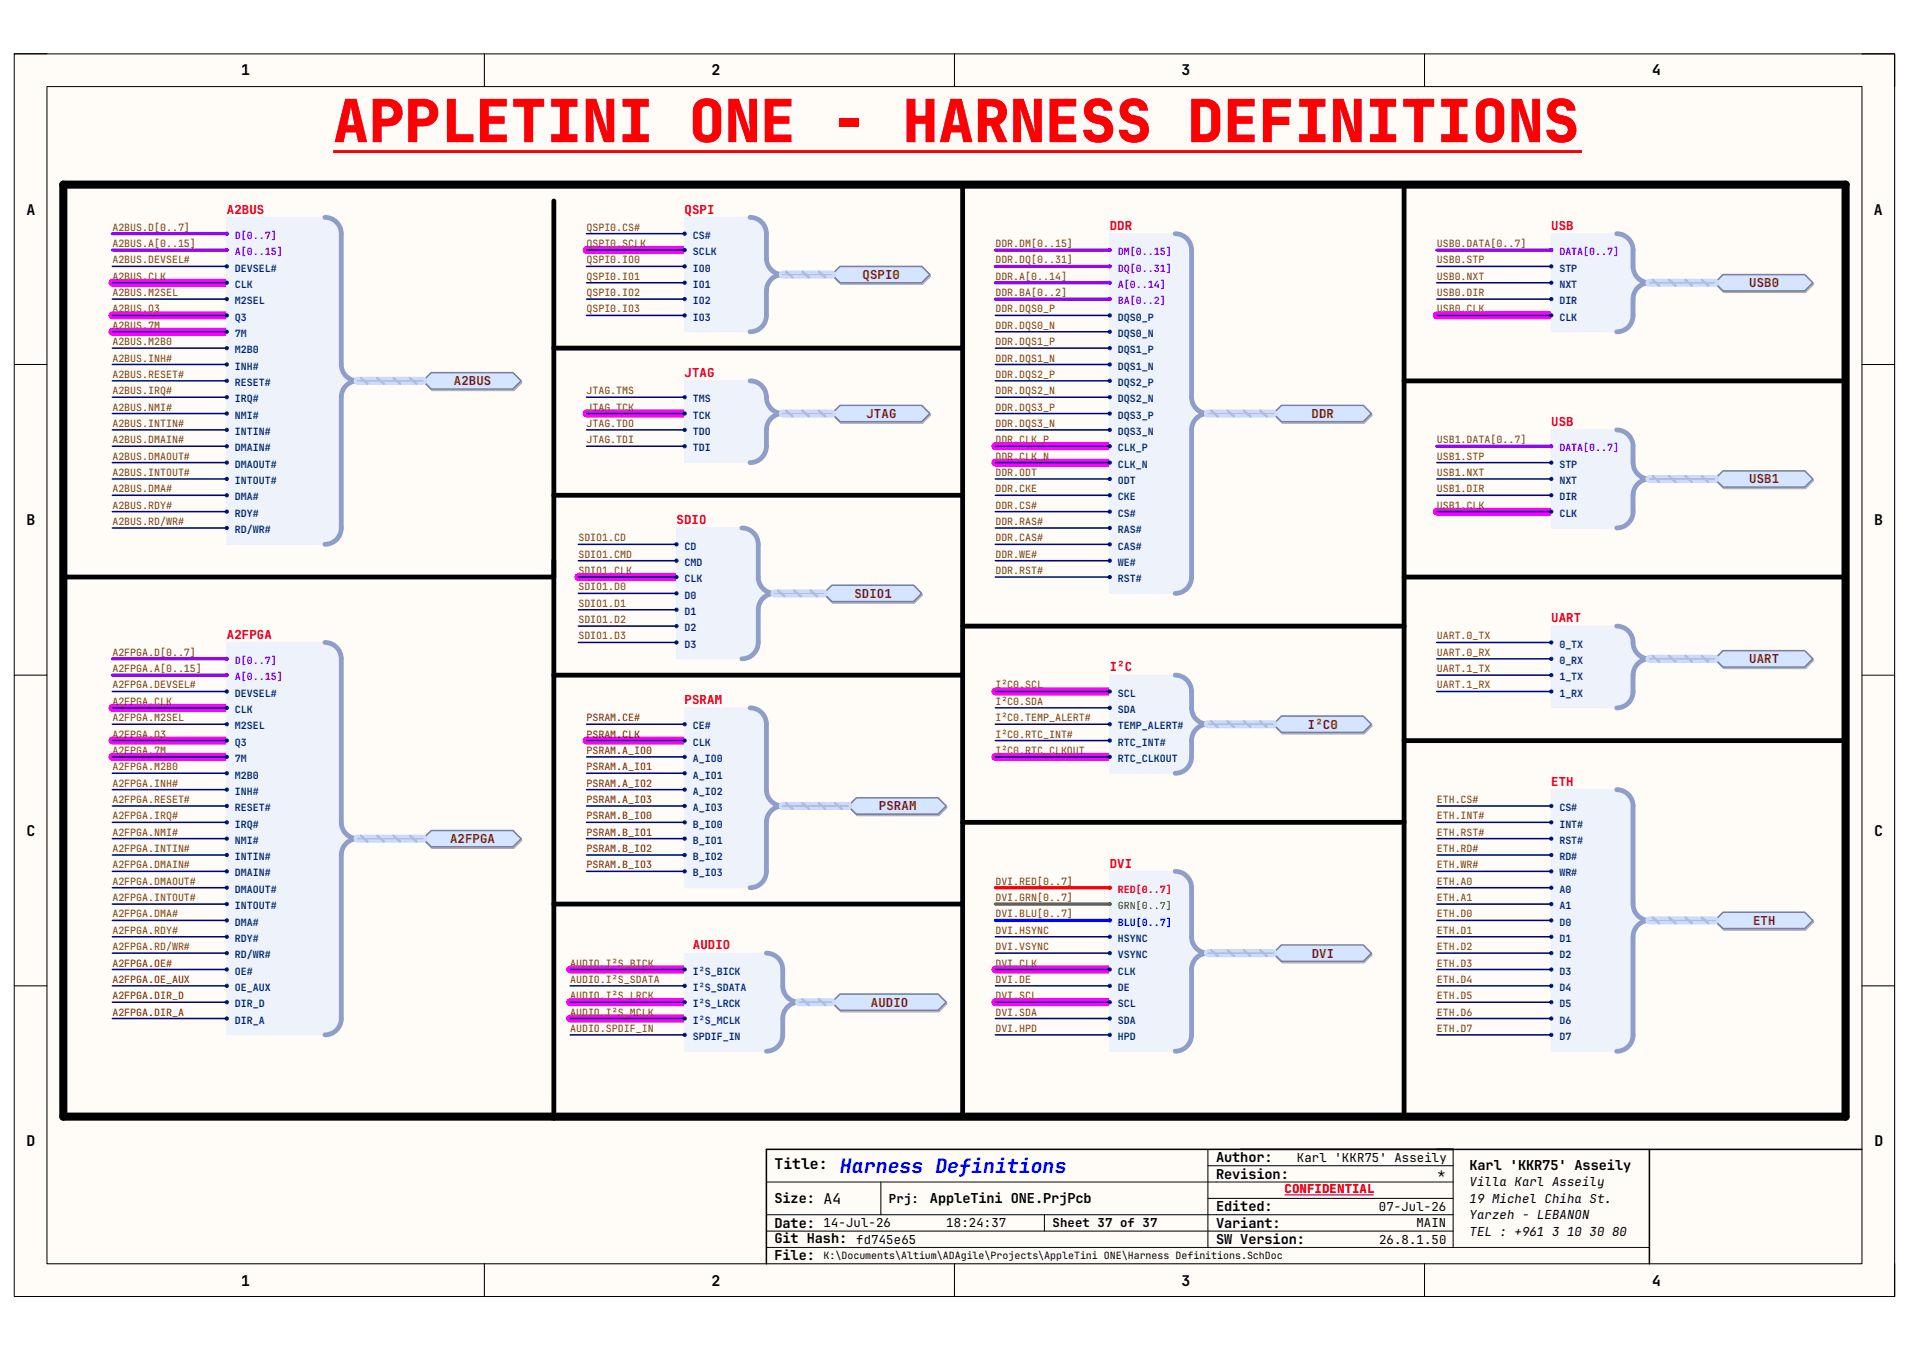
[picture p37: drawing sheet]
<svg xmlns="http://www.w3.org/2000/svg" width="420mm" height="297mm" viewBox="0 0 420 297" stroke-linecap="round" stroke-linejoin="round" font-family="sans-serif">
<defs><g id="words">
<text font-size="13.1" fill="#f00" x="73.3" y="31.3">APPLETINI ONE - HARNESS DEFINITIONS</text>
<text font-size="4.4" fill="#00f" x="184.8" y="258">Harness Definitions</text>
<g font-size="3.3">
<text x="53" y="16.6">1</text>
<text x="156.5" y="16.6">2</text>
<text x="260" y="16.6">3</text>
<text x="363.5" y="16.6">4</text>
<text x="5.8" y="47.2">A</text>
<text x="412.3" y="47.2">A</text>
<text x="5.8" y="115.5">B</text>
<text x="412.3" y="115.5">B</text>
<text x="5.8" y="183.9">C</text>
<text x="412.3" y="183.9">C</text>
<text x="5.8" y="252.2">D</text>
<text x="170.4" y="257.3">Title:</text>
<text x="412.4" y="252.2">D</text>
<text x="53" y="282.8">1</text>
<text x="156.5" y="282.8">2</text>
<text x="260" y="282.8">3</text>
<text x="363.5" y="282.8">4</text>
</g>
<g font-size="3">
<text x="267.5" y="255.7">Author:</text>
<text x="323.3" y="257.3">Karl 'KKR75' Asseily</text>
<text x="267.5" y="259.3">Revision:</text>
<text x="170.4" y="264.7">Size: A4</text>
<text x="204.6" y="264.7">AppleTini ONE.PrjPcb</text>
<text x="267.5" y="266.5">Edited:</text>
<text x="170.4" y="270.1">Date: 14-Jul-26</text>
<text x="170.4" y="273.6">Git Hash:</text>
<text x="267.5" y="273.7">SW Version:</text>
<text x="267.5" y="270.1">Variant:</text>
<text x="170.4" y="277.2">File:</text>
</g>
<g font-size="2.7" fill="#f00">
<text x="49.9" y="47">A2BUS</text>
<text x="150.6" y="47">QSPI</text>
<text x="244.1" y="50.6">DDR</text>
<text x="341.3" y="50.6">USB</text>
<text x="150.6" y="83">JTAG</text>
<text x="341.3" y="93.8">USB</text>
<text x="148.8" y="115.4">SDIO</text>
<text x="341.3" y="136.9">UART</text>
<text x="49.9" y="140.5">A2FPGA</text>
<text x="244.1" y="147.7">I²C</text>
<text x="150.6" y="154.9">PSRAM</text>
<text x="341.3" y="172.9">ETH</text>
<text x="244.1" y="190.9">DVI</text>
<text x="152.4" y="208.9">AUDIO</text>
<text x="282.6" y="262.5">CONFIDENTIAL</text>
</g>
<g font-size="2.7" fill="#800000">
<text x="189.8" y="61.4">QSPI0</text>
<text x="384.9" y="63.2">USB0</text>
<text x="99.9" y="84.8">A2BUS</text>
<text x="190.6" y="91.9">JTAG</text>
<text x="288.5" y="91.9">DDR</text>
<text x="384.9" y="106.3">USB1</text>
<text x="188" y="131.5">SDIO1</text>
<text x="384.9" y="145.9">UART</text>
<text x="287.7" y="160.3">I²C0</text>
<text x="193.4" y="178.3">PSRAM</text>
<text x="99" y="185.5">A2FPGA</text>
<text x="385.7" y="203.5">ETH</text>
<text x="288.6" y="210.7">DVI</text>
<text x="191.6" y="221.4">AUDIO</text>
</g>
<g font-size="2.7">
<text x="285.3" y="255.7">Karl 'KKR75' Asseily</text>
<text x="316.4" y="259.2">*</text>
<text x="323.3" y="261">Villa Karl Asseily</text>
<text x="195.6" y="264.6">Prj:</text>
<text x="303.4" y="266.4">07-Jul-26</text>
<text x="323.3" y="264.6">19 Michel Chiha St.</text>
<text x="323.3" y="268.2">Yarzeh - LEBANON</text>
<text x="188.4" y="273.6">fd745e65</text>
<text x="208.2" y="270">18:24:37</text>
<text x="231.6" y="270">Sheet 37 of 37</text>
<text x="303.4" y="273.6">26.8.1.50</text>
<text x="311.6" y="270">MAIN</text>
<text x="323.3" y="271.8">TEL : +961 3 10 30 80</text>
</g>
<g font-size="2.2" fill="#783f04">
<text x="24.7" y="50.8">A2BUS.D[0..7]</text>
<text x="129" y="50.8">QSPI0.CS#</text>
<text x="24.7" y="54.4">A2BUS.A[0..15]</text>
<text x="24.7" y="58">A2BUS.DEVSEL#</text>
<text x="129" y="54.4">QSPI0.SCLK</text>
<text x="129" y="58">QSPI0.IO0</text>
<text x="219" y="54.4">DDR.DM[0..15]</text>
<text x="219" y="58">DDR.DQ[0..31]</text>
<text x="316.1" y="54.4">USB0.DATA[0..7]</text>
<text x="316.1" y="58">USB0.STP</text>
<text x="24.7" y="61.6">A2BUS.CLK</text>
<text x="24.7" y="65.2">A2BUS.M2SEL</text>
<text x="129" y="61.6">QSPI0.IO1</text>
<text x="129" y="65.2">QSPI0.IO2</text>
<text x="219" y="61.6">DDR.A[0..14]</text>
<text x="219" y="65.2">DDR.BA[0..2]</text>
<text x="316.1" y="61.6">USB0.NXT</text>
<text x="316.1" y="65.2">USB0.DIR</text>
<text x="24.7" y="68.7">A2BUS.Q3</text>
<text x="129" y="68.7">QSPI0.IO3</text>
<text x="219" y="68.7">DDR.DQS0_P</text>
<text x="316.1" y="68.7">USB0.CLK</text>
<text x="24.7" y="72.3">A2BUS.7M</text>
<text x="24.7" y="75.9">A2BUS.M2B0</text>
<text x="219" y="72.3">DDR.DQS0_N</text>
<text x="219" y="75.9">DDR.DQS1_P</text>
<text x="24.7" y="79.5">A2BUS.INH#</text>
<text x="24.7" y="83.1">A2BUS.RESET#</text>
<text x="219" y="79.5">DDR.DQS1_N</text>
<text x="219" y="83.1">DDR.DQS2_P</text>
<text x="24.7" y="86.7">A2BUS.IRQ#</text>
<text x="129" y="86.7">JTAG.TMS</text>
<text x="219" y="86.7">DDR.DQS2_N</text>
<text x="24.7" y="90.3">A2BUS.NMI#</text>
<text x="24.7" y="93.9">A2BUS.INTIN#</text>
<text x="129" y="90.3">JTAG.TCK</text>
<text x="129" y="93.9">JTAG.TDO</text>
<text x="219" y="90.3">DDR.DQS3_P</text>
<text x="219" y="93.9">DDR.DQS3_N</text>
<text x="24.7" y="97.5">A2BUS.DMAIN#</text>
<text x="24.7" y="101.1">A2BUS.DMAOUT#</text>
<text x="129" y="97.5">JTAG.TDI</text>
<text x="219" y="97.5">DDR.CLK_P</text>
<text x="219" y="101.1">DDR.CLK_N</text>
<text x="316.1" y="97.5">USB1.DATA[0..7]</text>
<text x="316.1" y="101.1">USB1.STP</text>
<text x="24.7" y="104.7">A2BUS.INTOUT#</text>
<text x="219" y="104.7">DDR.ODT</text>
<text x="316.1" y="104.7">USB1.NXT</text>
<text x="24.7" y="108.3">A2BUS.DMA#</text>
<text x="24.7" y="111.9">A2BUS.RDY#</text>
<text x="219" y="108.3">DDR.CKE</text>
<text x="219" y="111.9">DDR.CS#</text>
<text x="316.1" y="108.3">USB1.DIR</text>
<text x="316.1" y="111.9">USB1.CLK</text>
<text x="24.7" y="115.5">A2BUS.RD/WR#</text>
<text x="127.3" y="119.1">SDIO1.CD</text>
<text x="219" y="115.5">DDR.RAS#</text>
<text x="219" y="119.1">DDR.CAS#</text>
<text x="127.3" y="122.7">SDIO1.CMD</text>
<text x="219" y="122.7">DDR.WE#</text>
<text x="127.3" y="126.3">SDIO1.CLK</text>
<text x="127.3" y="129.9">SDIO1.D0</text>
<text x="219" y="126.3">DDR.RST#</text>
<text x="127.3" y="133.5">SDIO1.D1</text>
<text x="127.3" y="137.1">SDIO1.D2</text>
<text x="127.3" y="140.7">SDIO1.D3</text>
<text x="316.1" y="140.7">UART.0_TX</text>
<text x="24.7" y="144.3">A2FPGA.D[0..7]</text>
<text x="24.7" y="147.9">A2FPGA.A[0..15]</text>
<text x="316.1" y="144.3">UART.0_RX</text>
<text x="316.1" y="147.9">UART.1_TX</text>
<text x="24.7" y="151.5">A2FPGA.DEVSEL#</text>
<text x="24.7" y="155.1">A2FPGA.CLK</text>
<text x="219" y="151.5">I²C0.SCL</text>
<text x="219" y="155.1">I²C0.SDA</text>
<text x="316.1" y="151.5">UART.1_RX</text>
<text x="24.7" y="158.7">A2FPGA.M2SEL</text>
<text x="219" y="158.7">I²C0.TEMP_ALERT#</text>
<text x="24.7" y="162.3">A2FPGA.Q3</text>
<text x="24.7" y="165.9">A2FPGA.7M</text>
<text x="219" y="162.3">I²C0.RTC_INT#</text>
<text x="219" y="165.9">I²C0.RTC_CLKOUT</text>
<text x="24.7" y="169.5">A2FPGA.M2B0</text>
<text x="24.7" y="173.1">A2FPGA.INH#</text>
<text x="24.7" y="176.7">A2FPGA.RESET#</text>
<text x="316.1" y="176.7">ETH.CS#</text>
<text x="24.7" y="180.3">A2FPGA.IRQ#</text>
<text x="24.7" y="183.9">A2FPGA.NMI#</text>
<text x="316.1" y="180.3">ETH.INT#</text>
<text x="316.1" y="183.9">ETH.RST#</text>
<text x="24.7" y="187.5">A2FPGA.INTIN#</text>
<text x="24.7" y="191.1">A2FPGA.DMAIN#</text>
<text x="316.1" y="187.5">ETH.RD#</text>
<text x="316.1" y="191.1">ETH.WR#</text>
<text x="24.7" y="194.6">A2FPGA.DMAOUT#</text>
<text x="219" y="194.6">DVI.RED[0..7]</text>
<text x="316.1" y="194.6">ETH.A0</text>
<text x="24.7" y="198.2">A2FPGA.INTOUT#</text>
<text x="24.7" y="201.8">A2FPGA.DMA#</text>
<text x="219" y="198.2">DVI.GRN[0..7]</text>
<text x="219" y="201.8">DVI.BLU[0..7]</text>
<text x="316.1" y="198.2">ETH.A1</text>
<text x="316.1" y="201.8">ETH.D0</text>
<text x="24.7" y="209">A2FPGA.RD/WR#</text>
<text x="24.7" y="205.4">A2FPGA.RDY#</text>
<text x="219" y="205.4">DVI.HSYNC</text>
<text x="219" y="209">DVI.VSYNC</text>
<text x="316.1" y="205.4">ETH.D1</text>
<text x="316.1" y="209">ETH.D2</text>
<text x="125.4" y="212.6">AUDIO.I²S_BICK</text>
<text x="219" y="212.6">DVI.CLK</text>
<text x="316.1" y="212.6">ETH.D3</text>
<text x="125.4" y="216.2">AUDIO.I²S_SDATA</text>
<text x="125.4" y="219.8">AUDIO.I²S_LRCK</text>
<text x="219" y="219.8">DVI.SCL</text>
<text x="219" y="216.2">DVI.DE</text>
<text x="316.1" y="216.2">ETH.D4</text>
<text x="316.1" y="219.8">ETH.D5</text>
<text x="125.4" y="227">AUDIO.SPDIF_IN</text>
<text x="125.4" y="223.4">AUDIO.I²S_MCLK</text>
<text x="219" y="223.4">DVI.SDA</text>
<text x="219" y="227">DVI.HPD</text>
<text x="316.1" y="223.4">ETH.D6</text>
<text x="316.1" y="227">ETH.D7</text>
</g>
<g font-size="2.2" fill="#90f">
<text x="51.7" y="52.5">D[0..7]</text>
<text x="51.7" y="56.1">A[0..15]</text>
<text x="246" y="56.1">DM[0..15]</text>
<text x="246" y="59.7">DQ[0..31]</text>
<text x="343.1" y="56.1">DATA[0..7]</text>
<text x="246" y="63.3">A[0..14]</text>
<text x="246" y="66.9">BA[0..2]</text>
<text x="343.1" y="99.3">DATA[0..7]</text>
<text x="51.7" y="146.1">D[0..7]</text>
<text x="51.7" y="149.7">A[0..15]</text>
</g>
<g font-size="2.2" fill="#003a70">
<text x="152.4" y="52.5">CS#</text>
<text x="51.7" y="59.7">DEVSEL#</text>
<text x="152.4" y="56.1">SCLK</text>
<text x="152.4" y="59.7">IO0</text>
<text x="343.1" y="59.7">STP</text>
<text x="51.7" y="63.3">CLK</text>
<text x="152.4" y="63.3">IO1</text>
<text x="343.1" y="63.3">NXT</text>
<text x="51.7" y="66.9">M2SEL</text>
<text x="51.7" y="70.5">Q3</text>
<text x="152.4" y="66.9">IO2</text>
<text x="152.4" y="70.5">IO3</text>
<text x="246" y="70.5">DQS0_P</text>
<text x="343.1" y="66.9">DIR</text>
<text x="343.1" y="70.5">CLK</text>
<text x="51.7" y="74.1">7M</text>
<text x="51.7" y="77.7">M2B0</text>
<text x="246" y="74.1">DQS0_N</text>
<text x="246" y="77.7">DQS1_P</text>
<text x="51.7" y="81.3">INH#</text>
<text x="246" y="81.3">DQS1_N</text>
<text x="51.7" y="84.9">RESET#</text>
<text x="51.7" y="88.5">IRQ#</text>
<text x="152.4" y="88.5">TMS</text>
<text x="246" y="84.9">DQS2_P</text>
<text x="246" y="88.5">DQS2_N</text>
<text x="51.7" y="92.1">NMI#</text>
<text x="51.7" y="95.7">INTIN#</text>
<text x="152.4" y="92.1">TCK</text>
<text x="152.4" y="95.7">TDO</text>
<text x="246" y="92.1">DQS3_P</text>
<text x="246" y="95.7">DQS3_N</text>
<text x="51.7" y="99.3">DMAIN#</text>
<text x="152.4" y="99.3">TDI</text>
<text x="246" y="99.3">CLK_P</text>
<text x="51.7" y="102.9">DMAOUT#</text>
<text x="51.7" y="106.5">INTOUT#</text>
<text x="246" y="106.5">ODT</text>
<text x="246" y="102.9">CLK_N</text>
<text x="343.1" y="102.9">STP</text>
<text x="343.1" y="106.5">NXT</text>
<text x="51.7" y="110.1">DMA#</text>
<text x="51.7" y="113.7">RDY#</text>
<text x="246" y="110.1">CKE</text>
<text x="246" y="113.7">CS#</text>
<text x="343.1" y="110.1">DIR</text>
<text x="343.1" y="113.7">CLK</text>
<text x="51.7" y="117.3">RD/WR#</text>
<text x="246" y="117.3">RAS#</text>
<text x="150.6" y="120.9">CD</text>
<text x="150.6" y="124.5">CMD</text>
<text x="246" y="124.5">WE#</text>
<text x="246" y="120.9">CAS#</text>
<text x="150.6" y="128.1">CLK</text>
<text x="150.6" y="131.7">D0</text>
<text x="246" y="128.1">RST#</text>
<text x="150.6" y="135.3">D1</text>
<text x="150.6" y="138.9">D2</text>
<text x="150.6" y="142.5">D3</text>
<text x="343.1" y="142.5">0_TX</text>
<text x="343.1" y="146.1">0_RX</text>
<text x="343.1" y="149.7">1_TX</text>
<text x="51.7" y="153.3">DEVSEL#</text>
<text x="246" y="153.3">SCL</text>
<text x="343.1" y="153.3">1_RX</text>
<text x="51.7" y="156.9">CLK</text>
<text x="51.7" y="160.5">M2SEL</text>
<text x="152.4" y="160.5">CE#</text>
<text x="246" y="156.9">SDA</text>
<text x="246" y="160.5">TEMP_ALERT#</text>
<text x="51.7" y="164.1">Q3</text>
<text x="51.7" y="167.7">7M</text>
<text x="152.4" y="164.1">CLK</text>
<text x="152.4" y="167.7">A_IO0</text>
<text x="246" y="164.1">RTC_INT#</text>
<text x="246" y="167.7">RTC_CLKOUT</text>
<text x="51.7" y="171.3">M2B0</text>
<text x="152.4" y="171.3">A_IO1</text>
<text x="51.7" y="174.9">INH#</text>
<text x="51.7" y="178.5">RESET#</text>
<text x="152.4" y="174.9">A_IO2</text>
<text x="152.4" y="178.5">A_IO3</text>
<text x="343.1" y="178.5">CS#</text>
<text x="51.7" y="182.1">IRQ#</text>
<text x="51.7" y="185.7">NMI#</text>
<text x="152.4" y="182.1">B_IO0</text>
<text x="152.4" y="185.7">B_IO1</text>
<text x="343.1" y="182.1">INT#</text>
<text x="343.1" y="185.7">RST#</text>
<text x="51.7" y="189.3">INTIN#</text>
<text x="152.4" y="189.3">B_IO2</text>
<text x="343.1" y="189.3">RD#</text>
<text x="51.7" y="192.8">DMAIN#</text>
<text x="51.7" y="196.4">DMAOUT#</text>
<text x="152.4" y="192.8">B_IO3</text>
<text x="343.1" y="192.8">WR#</text>
<text x="343.1" y="196.4">A0</text>
<text x="51.7" y="200">INTOUT#</text>
<text x="51.7" y="203.6">DMA#</text>
<text x="343.1" y="200">A1</text>
<text x="343.1" y="203.6">D0</text>
<text x="51.7" y="207.2">RDY#</text>
<text x="246" y="207.2">HSYNC</text>
<text x="343.1" y="207.2">D1</text>
<text x="51.7" y="210.8">RD/WR#</text>
<text x="51.7" y="214.4">OE#</text>
<text x="152.4" y="214.4">I²S_BICK</text>
<text x="246" y="210.8">VSYNC</text>
<text x="246" y="214.4">CLK</text>
<text x="343.1" y="210.8">D2</text>
<text x="343.1" y="214.4">D3</text>
<text x="51.7" y="218">OE_AUX</text>
<text x="51.7" y="221.6">DIR_D</text>
<text x="152.4" y="218">I²S_SDATA</text>
<text x="152.4" y="221.6">I²S_LRCK</text>
<text x="246" y="218">DE</text>
<text x="246" y="221.6">SCL</text>
<text x="343.1" y="218">D4</text>
<text x="343.1" y="221.6">D5</text>
<text x="51.7" y="225.2">DIR_A</text>
<text x="152.4" y="225.2">I²S_MCLK</text>
<text x="246" y="225.2">SDA</text>
<text x="343.1" y="225.2">D6</text>
<text x="152.4" y="228.8">SPDIF_IN</text>
<text x="246" y="228.8">HPD</text>
<text x="343.1" y="228.8">D7</text>
</g>
<g font-size="2.2" fill="#800000">
<text x="129" y="158.7">PSRAM.CE#</text>
<text x="129" y="162.3">PSRAM.CLK</text>
<text x="129" y="165.9">PSRAM.A_IO0</text>
<text x="129" y="169.5">PSRAM.A_IO1</text>
<text x="129" y="173.1">PSRAM.A_IO2</text>
<text x="129" y="176.7">PSRAM.A_IO3</text>
<text x="129" y="180.3">PSRAM.B_IO0</text>
<text x="129" y="183.9">PSRAM.B_IO1</text>
<text x="129" y="187.5">PSRAM.B_IO2</text>
<text x="129" y="191.1">PSRAM.B_IO3</text>
<text x="24.7" y="212.6">A2FPGA.OE#</text>
<text x="24.7" y="216.2">A2FPGA.OE_AUX</text>
<text x="24.7" y="219.8">A2FPGA.DIR_D</text>
<text x="24.7" y="223.4">A2FPGA.DIR_A</text>
</g>
<text font-size="2.2" fill="#f00" x="246" y="196.4">RED[0..7]</text>
<text font-size="2.2" fill="#0f0" x="246" y="200">GRN[0..7]</text>
<text font-size="2.2" fill="#00f" x="246" y="203.6">BLU[0..7]</text>
<text font-size="2.2" x="181.2" y="277">K:\Documents\Altium\ADAgile\Projects\AppleTini ONE\Harness Definitions.SchDoc</text>
</g></defs>
<path d="M3.1 11.9h413.7v273.3h-413.7z" fill-rule="evenodd" fill="#fffcf8"/>
<path d="M3.1 11.9h413.7v273.3h-413.7z" fill="none" stroke="#000" stroke-width=".22"/>
<path d="M10.3 19h399.3v259h-399.3z" fill-rule="evenodd" fill="#fffcf8"/>
<g fill="none" stroke="#000" stroke-width=".22">
<path d="M3.1 11.8h7.2M10.3 19h399.3v259h-399.3zM106.6 11.8v7.2M210 11.8v7.2M313.4 11.8v7.2M409.6 11.9h7.2v7.1M3.1 80.2h7.2M409.6 80.2h7.2M3.1 148.5h7.2M409.6 148.5h7.2M3.1 216.9h7.2M409.6 216.9h7.2"/>
<path d="M265.7 256.5h54M265.7 252.9v21.5M319.7 252.9v21.5M106.6 278v7.2M168.6 260.1h151.1M168.6 270.8h151.1M168.6 267.3h151.1M168.6 274.4h194.3M193.8 260.1v7.2M210 278v7.2M229.8 267.3v3.5M265.7 263.7h54"/>
<path d="M313.4 278v7.2M416.8 278v7.2"/>
</g>
<g fill="none" stroke="#f0f" stroke-width="1.8">
<path d="M129 55h21.6M24.7 62.2h25.2M24.7 69.4h25.2M24.7 73h25.2M316.1 69.4h25.2M129 91h21.6M219 98.2h25.2M219 101.8h25.2M316.1 112.6h25.2M127.2 127h21.6M24.7 155.7h25.2M219 152.1h25.2"/>
<path d="M24.7 162.9h25.2M24.7 166.5h25.2M129 162.9h21.6M219 166.5h25.2M125.4 213.3h25.2M219 213.3h25.2M125.4 220.5h25.2M125.4 224.1h25.2M219 220.5h25.2"/>
</g>
<path d="M316.1 252.9h93.5M319.7 252.9h-151.1v25.1M362.9 252.9v25.1" fill="none" stroke="#000" stroke-width=".34"/>
<path d="M282.6 262.9h19.6" fill="none" stroke="#f00" stroke-width=".22"/>
<path d="M73.3 33.3h274.7" fill="none" stroke="#f00" stroke-width=".64" stroke-linecap="butt"/>
<path d="M49.9 47.8h21.6l1.8 .5 1.3 1.3 .5 1.8v29.7l.9 1.5 1.8 1.2-1.8 1.2-.9 1.5v29.7l-.5 1.8-1.3 1.3-1.8 .5h-21.6z" fill-rule="evenodd" fill="#edf2fb"/>
<path d="M49.9 47.8h21.6l1.8 .5 1.3 1.3 .5 1.8v29.7l.9 1.5 1.8 1.2-1.8 1.2-.9 1.5v29.7l-.5 1.8-1.3 1.3-1.8 .5h-21.6z" fill="none" stroke="#edf2fb" stroke-width=".22"/>
<path d="M71.5 47.8a3.6 3.6 0 0 1 3.6 3.6v28.8a3.6 3.6 0 0 0 3.6 3.6M78.7 83.8a3.6 3.6 0 0 0-3.6 3.6v28.8a3.6 3.6 0 0 1-3.6 3.6" fill="none" stroke="#8f9ec9" stroke-width="1.1"/>
<circle cx="49.9" cy="51.4" r=".36" fill="#90f"/>
<circle cx="49.9" cy="51.4" r=".36" fill="none" stroke="#90f" stroke-width=".22"/>
<circle cx="49.9" cy="55" r=".36" fill="#90f"/>
<circle cx="49.9" cy="55" r=".36" fill="none" stroke="#90f" stroke-width=".22"/>
<circle cx="49.9" cy="58.6" r=".36" fill="#003a70"/>
<circle cx="49.9" cy="58.6" r=".36" fill="none" stroke="#003a70" stroke-width=".22"/>
<circle cx="49.9" cy="62.2" r=".36" fill="#003a70"/>
<circle cx="49.9" cy="62.2" r=".36" fill="none" stroke="#003a70" stroke-width=".22"/>
<circle cx="49.9" cy="65.8" r=".36" fill="#003a70"/>
<circle cx="49.9" cy="65.8" r=".36" fill="none" stroke="#003a70" stroke-width=".22"/>
<circle cx="49.9" cy="69.4" r=".36" fill="#003a70"/>
<circle cx="49.9" cy="69.4" r=".36" fill="none" stroke="#003a70" stroke-width=".22"/>
<circle cx="49.9" cy="73" r=".36" fill="#003a70"/>
<circle cx="49.9" cy="73" r=".36" fill="none" stroke="#003a70" stroke-width=".22"/>
<circle cx="49.9" cy="76.6" r=".36" fill="#003a70"/>
<circle cx="49.9" cy="76.6" r=".36" fill="none" stroke="#003a70" stroke-width=".22"/>
<circle cx="49.9" cy="80.2" r=".36" fill="#003a70"/>
<circle cx="49.9" cy="80.2" r=".36" fill="none" stroke="#003a70" stroke-width=".22"/>
<circle cx="49.9" cy="83.8" r=".36" fill="#003a70"/>
<circle cx="49.9" cy="83.8" r=".36" fill="none" stroke="#003a70" stroke-width=".22"/>
<circle cx="49.9" cy="87.4" r=".36" fill="#003a70"/>
<circle cx="49.9" cy="87.4" r=".36" fill="none" stroke="#003a70" stroke-width=".22"/>
<circle cx="49.9" cy="91" r=".36" fill="#003a70"/>
<circle cx="49.9" cy="91" r=".36" fill="none" stroke="#003a70" stroke-width=".22"/>
<circle cx="49.9" cy="94.6" r=".36" fill="#003a70"/>
<circle cx="49.9" cy="94.6" r=".36" fill="none" stroke="#003a70" stroke-width=".22"/>
<circle cx="49.9" cy="98.2" r=".36" fill="#003a70"/>
<circle cx="49.9" cy="98.2" r=".36" fill="none" stroke="#003a70" stroke-width=".22"/>
<circle cx="49.9" cy="101.8" r=".36" fill="#003a70"/>
<circle cx="49.9" cy="101.8" r=".36" fill="none" stroke="#003a70" stroke-width=".22"/>
<circle cx="49.9" cy="105.4" r=".36" fill="#003a70"/>
<circle cx="49.9" cy="105.4" r=".36" fill="none" stroke="#003a70" stroke-width=".22"/>
<circle cx="49.9" cy="109" r=".36" fill="#003a70"/>
<circle cx="49.9" cy="109" r=".36" fill="none" stroke="#003a70" stroke-width=".22"/>
<circle cx="49.9" cy="112.6" r=".36" fill="#003a70"/>
<circle cx="49.9" cy="112.6" r=".36" fill="none" stroke="#003a70" stroke-width=".22"/>
<circle cx="49.9" cy="116.2" r=".36" fill="#003a70"/>
<circle cx="49.9" cy="116.2" r=".36" fill="none" stroke="#003a70" stroke-width=".22"/>
<path d="M95 82.3h18l1.8 1.8-1.8 1.8h-18l-1.8-1.8z" fill-rule="evenodd" fill="#bac0ca"/>
<path d="M95 82.3h18l1.8 1.8-1.8 1.8h-18l-1.8-1.8z" fill="none" stroke="#a6acb6" stroke-width=".22"/>
<path d="M94.9 82h18l1.8 1.8-1.8 1.8h-18l-1.8-1.8z" fill-rule="evenodd" fill="#d5e4ff"/>
<path d="M94.9 82h18l1.8 1.8-1.8 1.8h-18l-1.8-1.8z" fill="none" stroke="#71809b" stroke-width=".34"/>
<path d="M121.8 44.2v82.8h-107.9" fill="none" stroke="#000" stroke-width="1.1"/>
<path d="M150.6 47.8h14.4l1.8 .5 1.4 1.3 .4 1.8v6.3l.9 1.5 1.8 1.2-1.8 1.2-.9 1.5v6.3l-.4 1.8-1.4 1.3-1.8 .5h-14.4z" fill-rule="evenodd" fill="#edf2fb"/>
<path d="M150.6 47.8h14.4l1.8 .5 1.4 1.3 .4 1.8v6.3l.9 1.5 1.8 1.2-1.8 1.2-.9 1.5v6.3l-.4 1.8-1.4 1.3-1.8 .5h-14.4z" fill="none" stroke="#edf2fb" stroke-width=".22"/>
<path d="M165 47.8a3.6 3.6 0 0 1 3.6 3.6v5.4a3.6 3.6 0 0 0 3.6 3.6 3.6 3.6 0 0 0-3.6 3.6v5.4a3.6 3.6 0 0 1-3.6 3.6" fill="none" stroke="#8f9ec9" stroke-width="1.1"/>
<circle cx="150.6" cy="51.4" r=".36" fill="#003a70"/>
<circle cx="150.6" cy="51.4" r=".36" fill="none" stroke="#003a70" stroke-width=".22"/>
<circle cx="150.6" cy="55" r=".36" fill="#003a70"/>
<circle cx="150.6" cy="55" r=".36" fill="none" stroke="#003a70" stroke-width=".22"/>
<circle cx="150.6" cy="58.6" r=".36" fill="#003a70"/>
<circle cx="150.6" cy="58.6" r=".36" fill="none" stroke="#003a70" stroke-width=".22"/>
<circle cx="150.6" cy="62.2" r=".36" fill="#003a70"/>
<circle cx="150.6" cy="62.2" r=".36" fill="none" stroke="#003a70" stroke-width=".22"/>
<circle cx="150.6" cy="65.8" r=".36" fill="#003a70"/>
<circle cx="150.6" cy="65.8" r=".36" fill="none" stroke="#003a70" stroke-width=".22"/>
<circle cx="150.6" cy="69.4" r=".36" fill="#003a70"/>
<circle cx="150.6" cy="69.4" r=".36" fill="none" stroke="#003a70" stroke-width=".22"/>
<path d="M183.2 60.8l1.8-1.8h18l1.8 1.8-1.8 1.8h-18z" fill-rule="evenodd" fill="#bac0ca"/>
<path d="M183.2 60.8l1.8-1.8h18l1.8 1.8-1.8 1.8h-18z" fill="none" stroke="#a6acb6" stroke-width=".22"/>
<path d="M184.8 58.6h18l1.8 1.8-1.8 1.8h-18l-1.8-1.8z" fill-rule="evenodd" fill="#d5e4ff"/>
<path d="M184.8 58.6h18l1.8 1.8-1.8 1.8h-18l-1.8-1.8z" fill="none" stroke="#71809b" stroke-width=".34"/>
<path d="M211.8 40.6v36h-90" fill="none" stroke="#000" stroke-width="1.1"/>
<path d="M150.6 83.8h14.4a3.7 3.7 0 0 1 3.6 4.5l.9 1.5 1.8 1.2-1.8 1.2-.9 1.5v4.5l-.4 1.8-1.4 1.3-1.8 .5h-14.4z" fill-rule="evenodd" fill="#edf2fb"/>
<path d="M150.6 83.8h14.4a3.7 3.7 0 0 1 3.6 4.5l.9 1.5 1.8 1.2-1.8 1.2-.9 1.5v4.5l-.4 1.8-1.4 1.3-1.8 .5h-14.4z" fill="none" stroke="#edf2fb" stroke-width=".22"/>
<path d="M165 83.8a3.8 3.8 0 0 1 3.7 4.3 3.6 3.6 0 0 0 3.5 2.9 3.6 3.6 0 0 0-3.6 3.6v3.6a3.6 3.6 0 0 1-3.6 3.6" fill="none" stroke="#8f9ec9" stroke-width="1.1"/>
<circle cx="150.6" cy="87.4" r=".36" fill="#003a70"/>
<circle cx="150.6" cy="87.4" r=".36" fill="none" stroke="#003a70" stroke-width=".22"/>
<circle cx="150.6" cy="91" r=".36" fill="#003a70"/>
<circle cx="150.6" cy="91" r=".36" fill="none" stroke="#003a70" stroke-width=".22"/>
<circle cx="150.6" cy="94.6" r=".36" fill="#003a70"/>
<circle cx="150.6" cy="94.6" r=".36" fill="none" stroke="#003a70" stroke-width=".22"/>
<circle cx="150.6" cy="98.2" r=".36" fill="#003a70"/>
<circle cx="150.6" cy="98.2" r=".36" fill="none" stroke="#003a70" stroke-width=".22"/>
<path d="M183.2 91.3l1.8-1.8h18l1.8 1.8-1.8 1.8h-18z" fill-rule="evenodd" fill="#bac0ca"/>
<path d="M183.2 91.3l1.8-1.8h18l1.8 1.8-1.8 1.8h-18z" fill="none" stroke="#a6acb6" stroke-width=".22"/>
<path d="M184.8 89.2h18l1.8 1.8-1.8 1.8h-18l-1.8-1.8z" fill-rule="evenodd" fill="#d5e4ff"/>
<path d="M184.8 89.2h18l1.8 1.8-1.8 1.8h-18l-1.8-1.8z" fill="none" stroke="#71809b" stroke-width=".34"/>
<path d="M211.8 76.6v32.4h-90" fill="none" stroke="#000" stroke-width="1.1"/>
<path d="M148.8 116.2h14.4l1.8 .4 1.4 1.4 .4 1.8v8.1l.9 1.5 1.8 1.2-1.8 1.2-.9 1.4v8.1l-.4 1.8-1.4 1.4-1.8 .4h-14.4z" fill-rule="evenodd" fill="#edf2fb"/>
<path d="M148.8 116.2h14.4l1.8 .4 1.4 1.4 .4 1.8v8.1l.9 1.5 1.8 1.2-1.8 1.2-.9 1.4v8.1l-.4 1.8-1.4 1.4-1.8 .4h-14.4z" fill="none" stroke="#edf2fb" stroke-width=".22"/>
<path d="M163.2 116.2a3.6 3.6 0 0 1 3.6 3.6v7.2a3.6 3.6 0 0 0 3.6 3.6 3.6 3.6 0 0 0-3.6 3.5v7.2a3.6 3.6 0 0 1-3.6 3.6" fill="none" stroke="#8f9ec9" stroke-width="1.1"/>
<circle cx="148.8" cy="119.8" r=".36" fill="#003a70"/>
<circle cx="148.8" cy="119.8" r=".36" fill="none" stroke="#003a70" stroke-width=".22"/>
<circle cx="148.8" cy="123.4" r=".36" fill="#003a70"/>
<circle cx="148.8" cy="123.4" r=".36" fill="none" stroke="#003a70" stroke-width=".22"/>
<circle cx="148.8" cy="127" r=".36" fill="#003a70"/>
<circle cx="148.8" cy="127" r=".36" fill="none" stroke="#003a70" stroke-width=".22"/>
<circle cx="148.8" cy="130.6" r=".36" fill="#003a70"/>
<circle cx="148.8" cy="130.6" r=".36" fill="none" stroke="#003a70" stroke-width=".22"/>
<circle cx="148.8" cy="134.1" r=".36" fill="#003a70"/>
<circle cx="148.8" cy="134.1" r=".36" fill="none" stroke="#003a70" stroke-width=".22"/>
<circle cx="148.8" cy="137.7" r=".36" fill="#003a70"/>
<circle cx="148.8" cy="137.7" r=".36" fill="none" stroke="#003a70" stroke-width=".22"/>
<circle cx="148.8" cy="141.3" r=".36" fill="#003a70"/>
<circle cx="148.8" cy="141.3" r=".36" fill="none" stroke="#003a70" stroke-width=".22"/>
<path d="M181.4 130.9l1.8-1.8h18l1.8 1.8-1.8 1.8h-18z" fill-rule="evenodd" fill="#bac0ca"/>
<path d="M181.4 130.9l1.8-1.8h18l1.8 1.8-1.8 1.8h-18z" fill="none" stroke="#a6acb6" stroke-width=".22"/>
<path d="M181.2 130.6l1.8-1.8h18l1.8 1.8-1.8 1.8h-18z" fill-rule="evenodd" fill="#d5e4ff"/>
<path d="M181.2 130.6l1.8-1.8h18l1.8 1.8-1.8 1.8h-18z" fill="none" stroke="#71809b" stroke-width=".34"/>
<path d="M211.8 109v39.5h-90" fill="none" stroke="#000" stroke-width="1.1"/>
<path d="M150.6 155.7h14.4l1.8 .5 1.4 1.3 .4 1.8v15.3l.9 1.5 1.8 1.2-1.8 1.2-.9 1.5v11.7l-.4 1.8-1.4 1.4-1.8 .4h-14.4z" fill-rule="evenodd" fill="#edf2fb"/>
<path d="M150.6 155.7h14.4l1.8 .5 1.4 1.3 .4 1.8v15.3l.9 1.5 1.8 1.2-1.8 1.2-.9 1.5v11.7l-.4 1.8-1.4 1.4-1.8 .4h-14.4z" fill="none" stroke="#edf2fb" stroke-width=".22"/>
<path d="M165 155.7a3.6 3.6 0 0 1 3.6 3.6v14.4a3.6 3.6 0 0 0 3.6 3.6 3.6 3.6 0 0 0-3.6 3.6v10.8a3.6 3.6 0 0 1-3.6 3.6" fill="none" stroke="#8f9ec9" stroke-width="1.1"/>
<circle cx="150.6" cy="159.3" r=".36" fill="#003a70"/>
<circle cx="150.6" cy="159.3" r=".36" fill="none" stroke="#003a70" stroke-width=".22"/>
<circle cx="150.6" cy="162.9" r=".36" fill="#003a70"/>
<circle cx="150.6" cy="162.9" r=".36" fill="none" stroke="#003a70" stroke-width=".22"/>
<circle cx="150.6" cy="166.5" r=".36" fill="#003a70"/>
<circle cx="150.6" cy="166.5" r=".36" fill="none" stroke="#003a70" stroke-width=".22"/>
<circle cx="150.6" cy="170.1" r=".36" fill="#003a70"/>
<circle cx="150.6" cy="170.1" r=".36" fill="none" stroke="#003a70" stroke-width=".22"/>
<circle cx="150.6" cy="173.7" r=".36" fill="#003a70"/>
<circle cx="150.6" cy="173.7" r=".36" fill="none" stroke="#003a70" stroke-width=".22"/>
<circle cx="150.6" cy="177.3" r=".36" fill="#003a70"/>
<circle cx="150.6" cy="177.3" r=".36" fill="none" stroke="#003a70" stroke-width=".22"/>
<circle cx="150.6" cy="180.9" r=".36" fill="#003a70"/>
<circle cx="150.6" cy="180.9" r=".36" fill="none" stroke="#003a70" stroke-width=".22"/>
<circle cx="150.6" cy="184.5" r=".36" fill="#003a70"/>
<circle cx="150.6" cy="184.5" r=".36" fill="none" stroke="#003a70" stroke-width=".22"/>
<circle cx="150.6" cy="188.1" r=".36" fill="#003a70"/>
<circle cx="150.6" cy="188.1" r=".36" fill="none" stroke="#003a70" stroke-width=".22"/>
<circle cx="150.6" cy="191.7" r=".36" fill="#003a70"/>
<circle cx="150.6" cy="191.7" r=".36" fill="none" stroke="#003a70" stroke-width=".22"/>
<path d="M186.8 177.7l1.8-1.8h18l1.8 1.8-1.8 1.8h-18z" fill-rule="evenodd" fill="#bac0ca"/>
<path d="M186.8 177.7l1.8-1.8h18l1.8 1.8-1.8 1.8h-18z" fill="none" stroke="#a6acb6" stroke-width=".22"/>
<path d="M188.4 175.5h18l1.8 1.8-1.8 1.8h-18l-1.8-1.8z" fill-rule="evenodd" fill="#d5e4ff"/>
<path d="M188.4 175.5h18l1.8 1.8-1.8 1.8h-18l-1.8-1.8z" fill="none" stroke="#71809b" stroke-width=".34"/>
<path d="M121.8 123.4v122.3" fill="none" stroke="#000" stroke-width="1.1"/>
<path d="M49.9 141.4h21.6l1.8 .4 1.3 1.4 .5 1.7v36.9l.9 1.5 1.8 1.2-1.8 1.2-.9 1.5v36.9l-.5 1.8-1.3 1.3-1.8 .5h-21.6z" fill-rule="evenodd" fill="#edf2fb"/>
<path d="M49.9 141.4h21.6l1.8 .4 1.3 1.4 .5 1.7v36.9l.9 1.5 1.8 1.2-1.8 1.2-.9 1.5v36.9l-.5 1.8-1.3 1.3-1.8 .5h-21.6z" fill="none" stroke="#edf2fb" stroke-width=".22"/>
<path d="M71.5 141.3a3.6 3.6 0 0 1 3.6 3.6v36a3.6 3.6 0 0 0 3.6 3.6 3.6 3.6 0 0 0-3.6 3.6v36a3.6 3.6 0 0 1-3.6 3.6" fill="none" stroke="#8f9ec9" stroke-width="1.1"/>
<circle cx="49.9" cy="144.9" r=".36" fill="#90f"/>
<circle cx="49.9" cy="144.9" r=".36" fill="none" stroke="#90f" stroke-width=".22"/>
<circle cx="49.9" cy="148.5" r=".36" fill="#90f"/>
<circle cx="49.9" cy="148.5" r=".36" fill="none" stroke="#90f" stroke-width=".22"/>
<circle cx="49.9" cy="152.1" r=".36" fill="#003a70"/>
<circle cx="49.9" cy="152.1" r=".36" fill="none" stroke="#003a70" stroke-width=".22"/>
<circle cx="49.9" cy="155.7" r=".36" fill="#003a70"/>
<circle cx="49.9" cy="155.7" r=".36" fill="none" stroke="#003a70" stroke-width=".22"/>
<circle cx="49.9" cy="159.3" r=".36" fill="#003a70"/>
<circle cx="49.9" cy="159.3" r=".36" fill="none" stroke="#003a70" stroke-width=".22"/>
<circle cx="49.9" cy="162.9" r=".36" fill="#003a70"/>
<circle cx="49.9" cy="162.9" r=".36" fill="none" stroke="#003a70" stroke-width=".22"/>
<circle cx="49.9" cy="166.5" r=".36" fill="#003a70"/>
<circle cx="49.9" cy="166.5" r=".36" fill="none" stroke="#003a70" stroke-width=".22"/>
<circle cx="49.9" cy="170.1" r=".36" fill="#003a70"/>
<circle cx="49.9" cy="170.1" r=".36" fill="none" stroke="#003a70" stroke-width=".22"/>
<circle cx="49.9" cy="173.7" r=".36" fill="#003a70"/>
<circle cx="49.9" cy="173.7" r=".36" fill="none" stroke="#003a70" stroke-width=".22"/>
<circle cx="49.9" cy="177.3" r=".36" fill="#003a70"/>
<circle cx="49.9" cy="177.3" r=".36" fill="none" stroke="#003a70" stroke-width=".22"/>
<circle cx="49.9" cy="180.9" r=".36" fill="#003a70"/>
<circle cx="49.9" cy="180.9" r=".36" fill="none" stroke="#003a70" stroke-width=".22"/>
<circle cx="49.9" cy="184.5" r=".36" fill="#003a70"/>
<circle cx="49.9" cy="184.5" r=".36" fill="none" stroke="#003a70" stroke-width=".22"/>
<circle cx="49.9" cy="188.1" r=".36" fill="#003a70"/>
<circle cx="49.9" cy="188.1" r=".36" fill="none" stroke="#003a70" stroke-width=".22"/>
<circle cx="49.9" cy="191.7" r=".36" fill="#003a70"/>
<circle cx="49.9" cy="191.7" r=".36" fill="none" stroke="#003a70" stroke-width=".22"/>
<circle cx="49.9" cy="195.3" r=".36" fill="#003a70"/>
<circle cx="49.9" cy="195.3" r=".36" fill="none" stroke="#003a70" stroke-width=".22"/>
<circle cx="49.9" cy="198.9" r=".36" fill="#003a70"/>
<circle cx="49.9" cy="198.9" r=".36" fill="none" stroke="#003a70" stroke-width=".22"/>
<circle cx="49.9" cy="202.5" r=".36" fill="#003a70"/>
<circle cx="49.9" cy="202.5" r=".36" fill="none" stroke="#003a70" stroke-width=".22"/>
<circle cx="49.9" cy="206.1" r=".36" fill="#003a70"/>
<circle cx="49.9" cy="206.1" r=".36" fill="none" stroke="#003a70" stroke-width=".22"/>
<circle cx="49.9" cy="209.7" r=".36" fill="#003a70"/>
<circle cx="49.9" cy="209.7" r=".36" fill="none" stroke="#003a70" stroke-width=".22"/>
<circle cx="49.9" cy="213.3" r=".36" fill="#003a70"/>
<circle cx="49.9" cy="213.3" r=".36" fill="none" stroke="#003a70" stroke-width=".22"/>
<circle cx="49.9" cy="216.9" r=".36" fill="#003a70"/>
<circle cx="49.9" cy="216.9" r=".36" fill="none" stroke="#003a70" stroke-width=".22"/>
<circle cx="49.9" cy="220.5" r=".36" fill="#003a70"/>
<circle cx="49.9" cy="220.5" r=".36" fill="none" stroke="#003a70" stroke-width=".22"/>
<circle cx="49.9" cy="224.1" r=".36" fill="#003a70"/>
<circle cx="49.9" cy="224.1" r=".36" fill="none" stroke="#003a70" stroke-width=".22"/>
<path d="M93.2 184.9l1.8-1.8h18l1.8 1.8-1.8 1.8h-18z" fill-rule="evenodd" fill="#bac0ca"/>
<path d="M93.2 184.9l1.8-1.8h18l1.8 1.8-1.8 1.8h-18z" fill="none" stroke="#a6acb6" stroke-width=".22"/>
<path d="M93.1 184.5l1.8-1.8h18l1.8 1.8-1.8 1.8h-18z" fill-rule="evenodd" fill="#d5e4ff"/>
<path d="M93.1 184.5l1.8-1.8h18l1.8 1.8-1.8 1.8h-18z" fill="none" stroke="#71809b" stroke-width=".34"/>
<path d="M211.8 148.5v97.2" fill="none" stroke="#000" stroke-width="1.1"/>
<path d="M244.2 51.4h14.4l1.7 .5 1.4 1.3 .4 1.8v33.3l.9 1.5 1.8 1.2-1.8 1.2-.9 1.5v33.3l-.4 1.8-1.4 1.3-1.7 .5h-14.4z" fill-rule="evenodd" fill="#edf2fb"/>
<path d="M244.2 51.4h14.4l1.7 .5 1.4 1.3 .4 1.8v33.3l.9 1.5 1.8 1.2-1.8 1.2-.9 1.5v33.3l-.4 1.8-1.4 1.3-1.7 .5h-14.4z" fill="none" stroke="#edf2fb" stroke-width=".22"/>
<path d="M258.6 51.4a3.6 3.6 0 0 1 3.5 3.6v32.4a3.6 3.6 0 0 0 3.6 3.6 3.6 3.6 0 0 0-3.6 3.6v32.4a3.6 3.6 0 0 1-3.5 3.6" fill="none" stroke="#8f9ec9" stroke-width="1.1"/>
<circle cx="244.2" cy="127" r=".36" fill="#003a70"/>
<circle cx="244.2" cy="127" r=".36" fill="none" stroke="#003a70" stroke-width=".22"/>
<circle cx="244.2" cy="98.2" r=".36" fill="#003a70"/>
<circle cx="244.2" cy="98.2" r=".36" fill="none" stroke="#003a70" stroke-width=".22"/>
<circle cx="244.2" cy="55" r=".36" fill="#90f"/>
<circle cx="244.2" cy="55" r=".36" fill="none" stroke="#90f" stroke-width=".22"/>
<circle cx="244.2" cy="58.6" r=".36" fill="#90f"/>
<circle cx="244.2" cy="58.6" r=".36" fill="none" stroke="#90f" stroke-width=".22"/>
<circle cx="244.2" cy="62.2" r=".36" fill="#90f"/>
<circle cx="244.2" cy="62.2" r=".36" fill="none" stroke="#90f" stroke-width=".22"/>
<circle cx="244.2" cy="105.4" r=".36" fill="#003a70"/>
<circle cx="244.2" cy="105.4" r=".36" fill="none" stroke="#003a70" stroke-width=".22"/>
<circle cx="244.2" cy="109" r=".36" fill="#003a70"/>
<circle cx="244.2" cy="109" r=".36" fill="none" stroke="#003a70" stroke-width=".22"/>
<circle cx="244.2" cy="112.6" r=".36" fill="#003a70"/>
<circle cx="244.2" cy="112.6" r=".36" fill="none" stroke="#003a70" stroke-width=".22"/>
<circle cx="244.2" cy="116.2" r=".36" fill="#003a70"/>
<circle cx="244.2" cy="116.2" r=".36" fill="none" stroke="#003a70" stroke-width=".22"/>
<circle cx="244.2" cy="123.4" r=".36" fill="#003a70"/>
<circle cx="244.2" cy="123.4" r=".36" fill="none" stroke="#003a70" stroke-width=".22"/>
<circle cx="244.2" cy="101.8" r=".36" fill="#003a70"/>
<circle cx="244.2" cy="101.8" r=".36" fill="none" stroke="#003a70" stroke-width=".22"/>
<circle cx="244.2" cy="119.8" r=".36" fill="#003a70"/>
<circle cx="244.2" cy="119.8" r=".36" fill="none" stroke="#003a70" stroke-width=".22"/>
<circle cx="244.2" cy="69.4" r=".36" fill="#003a70"/>
<circle cx="244.2" cy="69.4" r=".36" fill="none" stroke="#003a70" stroke-width=".22"/>
<circle cx="244.2" cy="73" r=".36" fill="#003a70"/>
<circle cx="244.2" cy="73" r=".36" fill="none" stroke="#003a70" stroke-width=".22"/>
<circle cx="244.2" cy="76.6" r=".36" fill="#003a70"/>
<circle cx="244.2" cy="76.6" r=".36" fill="none" stroke="#003a70" stroke-width=".22"/>
<circle cx="244.2" cy="80.2" r=".36" fill="#003a70"/>
<circle cx="244.2" cy="80.2" r=".36" fill="none" stroke="#003a70" stroke-width=".22"/>
<circle cx="244.2" cy="83.8" r=".36" fill="#003a70"/>
<circle cx="244.2" cy="83.8" r=".36" fill="none" stroke="#003a70" stroke-width=".22"/>
<circle cx="244.2" cy="87.4" r=".36" fill="#003a70"/>
<circle cx="244.2" cy="87.4" r=".36" fill="none" stroke="#003a70" stroke-width=".22"/>
<circle cx="244.2" cy="91" r=".36" fill="#003a70"/>
<circle cx="244.2" cy="91" r=".36" fill="none" stroke="#003a70" stroke-width=".22"/>
<circle cx="244.2" cy="94.6" r=".36" fill="#003a70"/>
<circle cx="244.2" cy="94.6" r=".36" fill="none" stroke="#003a70" stroke-width=".22"/>
<circle cx="244.2" cy="65.8" r=".36" fill="#90f"/>
<circle cx="244.2" cy="65.8" r=".36" fill="none" stroke="#90f" stroke-width=".22"/>
<path d="M280.3 91.3l1.8-1.8h18l1.8 1.8-1.8 1.8h-18z" fill-rule="evenodd" fill="#bac0ca"/>
<path d="M280.3 91.3l1.8-1.8h18l1.8 1.8-1.8 1.8h-18z" fill="none" stroke="#a6acb6" stroke-width=".22"/>
<path d="M280.1 91l1.8-1.8h18l1.8 1.8-1.8 1.8h-18z" fill-rule="evenodd" fill="#d5e4ff"/>
<path d="M280.1 91l1.8-1.8h18l1.8 1.8-1.8 1.8h-18z" fill="none" stroke="#71809b" stroke-width=".34"/>
<path d="M308.9 40.6v97.2h-97.1" fill="none" stroke="#000" stroke-width="1.1"/>
<path d="M244.2 148.5h14.4l1.7 .5 1.4 1.3 .4 1.8v4.5l.9 1.5 1.8 1.2-1.8 1.2-.9 1.5v4.5l-.4 1.8-1.4 1.4-1.7 .4h-14.4z" fill-rule="evenodd" fill="#edf2fb"/>
<path d="M244.2 148.5h14.4l1.7 .5 1.4 1.3 .4 1.8v4.5l.9 1.5 1.8 1.2-1.8 1.2-.9 1.5v4.5l-.4 1.8-1.4 1.4-1.7 .4h-14.4z" fill="none" stroke="#edf2fb" stroke-width=".22"/>
<path d="M258.6 148.5a3.6 3.6 0 0 1 3.5 3.6v3.6a3.6 3.6 0 0 0 3.6 3.6 3.6 3.6 0 0 0-3.6 3.6v3.6a3.6 3.6 0 0 1-3.5 3.6" fill="none" stroke="#8f9ec9" stroke-width="1.1"/>
<circle cx="244.2" cy="155.7" r=".36" fill="#003a70"/>
<circle cx="244.2" cy="155.7" r=".36" fill="none" stroke="#003a70" stroke-width=".22"/>
<circle cx="244.2" cy="152.1" r=".36" fill="#003a70"/>
<circle cx="244.2" cy="152.1" r=".36" fill="none" stroke="#003a70" stroke-width=".22"/>
<circle cx="244.2" cy="159.3" r=".36" fill="#003a70"/>
<circle cx="244.2" cy="159.3" r=".36" fill="none" stroke="#003a70" stroke-width=".22"/>
<circle cx="244.2" cy="162.9" r=".36" fill="#003a70"/>
<circle cx="244.2" cy="162.9" r=".36" fill="none" stroke="#003a70" stroke-width=".22"/>
<circle cx="244.2" cy="166.5" r=".36" fill="#003a70"/>
<circle cx="244.2" cy="166.5" r=".36" fill="none" stroke="#003a70" stroke-width=".22"/>
<path d="M280.3 159.7l1.8-1.8h18l1.8 1.8-1.8 1.8h-18z" fill-rule="evenodd" fill="#bac0ca"/>
<path d="M280.3 159.7l1.8-1.8h18l1.8 1.8-1.8 1.8h-18z" fill="none" stroke="#a6acb6" stroke-width=".22"/>
<path d="M280.1 159.3l1.8-1.8h18l1.8 1.8-1.8 1.8h-18z" fill-rule="evenodd" fill="#d5e4ff"/>
<path d="M280.1 159.3l1.8-1.8h18l1.8 1.8-1.8 1.8h-18z" fill="none" stroke="#71809b" stroke-width=".34"/>
<path d="M308.9 137.8v43.1h-97.1" fill="none" stroke="#000" stroke-width="1.1"/>
<path d="M341.3 51.4h14.4l1.8 .5 1.3 1.3 .5 1.8v4.5l.9 1.5 1.8 1.2-1.8 1.2-.9 1.5v4.5l-.5 1.8-1.3 1.3-1.8 .5h-14.4z" fill-rule="evenodd" fill="#edf2fb"/>
<path d="M341.3 51.4h14.4l1.8 .5 1.3 1.3 .5 1.8v4.5l.9 1.5 1.8 1.2-1.8 1.2-.9 1.5v4.5l-.5 1.8-1.3 1.3-1.8 .5h-14.4z" fill="none" stroke="#edf2fb" stroke-width=".22"/>
<path d="M355.7 51.4a3.6 3.6 0 0 1 3.6 3.6v3.6a3.6 3.6 0 0 0 3.6 3.6 3.6 3.6 0 0 0-3.6 3.6v3.6a3.6 3.6 0 0 1-3.6 3.6" fill="none" stroke="#8f9ec9" stroke-width="1.1"/>
<circle cx="341.3" cy="58.6" r=".36" fill="#003a70"/>
<circle cx="341.3" cy="58.6" r=".36" fill="none" stroke="#003a70" stroke-width=".22"/>
<circle cx="341.3" cy="55" r=".36" fill="#90f"/>
<circle cx="341.3" cy="55" r=".36" fill="none" stroke="#90f" stroke-width=".22"/>
<circle cx="341.3" cy="62.2" r=".36" fill="#003a70"/>
<circle cx="341.3" cy="62.2" r=".36" fill="none" stroke="#003a70" stroke-width=".22"/>
<circle cx="341.3" cy="65.8" r=".36" fill="#003a70"/>
<circle cx="341.3" cy="65.8" r=".36" fill="none" stroke="#003a70" stroke-width=".22"/>
<circle cx="341.3" cy="69.4" r=".36" fill="#003a70"/>
<circle cx="341.3" cy="69.4" r=".36" fill="none" stroke="#003a70" stroke-width=".22"/>
<path d="M379.2 60.8h18l1.8 1.8-1.8 1.8h-18l-1.8-1.8z" fill-rule="evenodd" fill="#bac0ca"/>
<path d="M379.2 60.8h18l1.8 1.8-1.8 1.8h-18l-1.8-1.8z" fill="none" stroke="#a6acb6" stroke-width=".22"/>
<path d="M379.1 60.4h17.9l1.8 1.8-1.8 1.8h-17.9l-1.8-1.8z" fill-rule="evenodd" fill="#d5e4ff"/>
<path d="M379.1 60.4h17.9l1.8 1.8-1.8 1.8h-17.9l-1.8-1.8z" fill="none" stroke="#71809b" stroke-width=".34"/>
<path d="M308.9 83.8h97.1" fill="none" stroke="#000" stroke-width="1.1"/>
<path d="M379.2 103.9h18l1.8 1.8-1.8 1.8h-18l-1.8-1.8z" fill-rule="evenodd" fill="#bac0ca"/>
<path d="M379.2 103.9h18l1.8 1.8-1.8 1.8h-18l-1.8-1.8z" fill="none" stroke="#a6acb6" stroke-width=".22"/>
<path d="M379.1 103.6h17.9l1.8 1.8-1.8 1.8h-17.9l-1.8-1.8z" fill-rule="evenodd" fill="#d5e4ff"/>
<path d="M379.1 103.6h17.9l1.8 1.8-1.8 1.8h-17.9l-1.8-1.8z" fill="none" stroke="#71809b" stroke-width=".34"/>
<path d="M308.9 127h97.1" fill="none" stroke="#000" stroke-width="1.1"/>
<path d="M341.3 94.6h14.4l1.8 .4 1.3 1.4 .5 1.8v4.5l.9 1.5 1.8 1.2-1.8 1.2-.9 1.5v4.5l-.5 1.8-1.3 1.3-1.8 .5h-14.4z" fill-rule="evenodd" fill="#edf2fb"/>
<path d="M341.3 94.6h14.4l1.8 .4 1.3 1.4 .5 1.8v4.5l.9 1.5 1.8 1.2-1.8 1.2-.9 1.5v4.5l-.5 1.8-1.3 1.3-1.8 .5h-14.4z" fill="none" stroke="#edf2fb" stroke-width=".22"/>
<path d="M355.7 94.6a3.6 3.6 0 0 1 3.6 3.6v3.6a3.6 3.6 0 0 0 3.6 3.6 3.6 3.6 0 0 0-3.6 3.6v3.6a3.6 3.6 0 0 1-3.6 3.6" fill="none" stroke="#8f9ec9" stroke-width="1.1"/>
<circle cx="341.3" cy="101.8" r=".36" fill="#003a70"/>
<circle cx="341.3" cy="101.8" r=".36" fill="none" stroke="#003a70" stroke-width=".22"/>
<circle cx="341.3" cy="98.2" r=".36" fill="#90f"/>
<circle cx="341.3" cy="98.2" r=".36" fill="none" stroke="#90f" stroke-width=".22"/>
<circle cx="341.3" cy="105.4" r=".36" fill="#003a70"/>
<circle cx="341.3" cy="105.4" r=".36" fill="none" stroke="#003a70" stroke-width=".22"/>
<circle cx="341.3" cy="109" r=".36" fill="#003a70"/>
<circle cx="341.3" cy="109" r=".36" fill="none" stroke="#003a70" stroke-width=".22"/>
<circle cx="341.3" cy="112.6" r=".36" fill="#003a70"/>
<circle cx="341.3" cy="112.6" r=".36" fill="none" stroke="#003a70" stroke-width=".22"/>
<path d="M244.2 191.7h14.4l1.7 .5 1.4 1.3 .4 1.8v11.7l.9 1.5 1.8 1.2-1.8 1.2-.9 1.5v15.3l-.4 1.8-1.4 1.3-1.7 .5h-14.4z" fill-rule="evenodd" fill="#edf2fb"/>
<path d="M244.2 191.7h14.4l1.7 .5 1.4 1.3 .4 1.8v11.7l.9 1.5 1.8 1.2-1.8 1.2-.9 1.5v15.3l-.4 1.8-1.4 1.3-1.7 .5h-14.4z" fill="none" stroke="#edf2fb" stroke-width=".22"/>
<path d="M258.6 191.7a3.6 3.6 0 0 1 3.5 3.6v10.8a3.6 3.6 0 0 0 3.6 3.6 3.6 3.6 0 0 0-3.6 3.6v14.4a3.6 3.6 0 0 1-3.5 3.6" fill="none" stroke="#8f9ec9" stroke-width="1.1"/>
<circle cx="244.2" cy="195.3" r=".36" fill="#f00"/>
<circle cx="244.2" cy="195.3" r=".36" fill="none" stroke="#f00" stroke-width=".22"/>
<circle cx="244.2" cy="198.9" r=".36" fill="#0f0"/>
<circle cx="244.2" cy="198.9" r=".36" fill="none" stroke="#0f0" stroke-width=".22"/>
<circle cx="244.2" cy="202.5" r=".36" fill="#00f"/>
<circle cx="244.2" cy="202.5" r=".36" fill="none" stroke="#00f" stroke-width=".22"/>
<circle cx="244.2" cy="206.1" r=".36" fill="#003a70"/>
<circle cx="244.2" cy="206.1" r=".36" fill="none" stroke="#003a70" stroke-width=".22"/>
<circle cx="244.2" cy="209.7" r=".36" fill="#003a70"/>
<circle cx="244.2" cy="209.7" r=".36" fill="none" stroke="#003a70" stroke-width=".22"/>
<circle cx="244.2" cy="213.3" r=".36" fill="#003a70"/>
<circle cx="244.2" cy="213.3" r=".36" fill="none" stroke="#003a70" stroke-width=".22"/>
<circle cx="244.2" cy="216.9" r=".36" fill="#003a70"/>
<circle cx="244.2" cy="216.9" r=".36" fill="none" stroke="#003a70" stroke-width=".22"/>
<circle cx="244.2" cy="220.5" r=".36" fill="#003a70"/>
<circle cx="244.2" cy="220.5" r=".36" fill="none" stroke="#003a70" stroke-width=".22"/>
<circle cx="244.2" cy="224.1" r=".36" fill="#003a70"/>
<circle cx="244.2" cy="224.1" r=".36" fill="none" stroke="#003a70" stroke-width=".22"/>
<circle cx="244.2" cy="227.7" r=".36" fill="#003a70"/>
<circle cx="244.2" cy="227.7" r=".36" fill="none" stroke="#003a70" stroke-width=".22"/>
<path d="M280.3 210.1l1.8-1.8h18l1.8 1.8-1.8 1.8h-18z" fill-rule="evenodd" fill="#bac0ca"/>
<path d="M280.3 210.1l1.8-1.8h18l1.8 1.8-1.8 1.8h-18z" fill="none" stroke="#a6acb6" stroke-width=".22"/>
<path d="M280.1 209.7l1.8-1.8h18l1.8 1.8-1.8 1.8h-18z" fill-rule="evenodd" fill="#d5e4ff"/>
<path d="M280.1 209.7l1.8-1.8h18l1.8 1.8-1.8 1.8h-18z" fill="none" stroke="#71809b" stroke-width=".34"/>
<path d="M308.9 180.9v64.8" fill="none" stroke="#000" stroke-width="1.1"/>
<path d="M13.9 40.6h392.1v205.1h-392.1z" fill="none" stroke="#000" stroke-width="1.8"/>
<path d="M341.3 137.8h14.4a3.7 3.7 0 0 1 3.6 4.5l.9 1.4 1.8 1.2-1.8 1.2-.9 1.5v4.5l-.5 1.8-1.3 1.4-1.8 .4h-14.4z" fill-rule="evenodd" fill="#edf2fb"/>
<path d="M341.3 137.8h14.4a3.7 3.7 0 0 1 3.6 4.5l.9 1.4 1.8 1.2-1.8 1.2-.9 1.5v4.5l-.5 1.8-1.3 1.4-1.8 .4h-14.4z" fill="none" stroke="#edf2fb" stroke-width=".22"/>
<path d="M355.7 137.8a3.8 3.8 0 0 1 3.7 4.3 3.6 3.6 0 0 0 3.5 2.8 3.6 3.6 0 0 0-3.6 3.6v3.6a3.6 3.6 0 0 1-3.6 3.6" fill="none" stroke="#8f9ec9" stroke-width="1.1"/>
<circle cx="341.3" cy="141.4" r=".36" fill="#003a70"/>
<circle cx="341.3" cy="141.4" r=".36" fill="none" stroke="#003a70" stroke-width=".22"/>
<circle cx="341.3" cy="144.9" r=".36" fill="#003a70"/>
<circle cx="341.3" cy="144.9" r=".36" fill="none" stroke="#003a70" stroke-width=".22"/>
<circle cx="341.3" cy="148.5" r=".36" fill="#003a70"/>
<circle cx="341.3" cy="148.5" r=".36" fill="none" stroke="#003a70" stroke-width=".22"/>
<circle cx="341.3" cy="152.1" r=".36" fill="#003a70"/>
<circle cx="341.3" cy="152.1" r=".36" fill="none" stroke="#003a70" stroke-width=".22"/>
<path d="M379.2 143.5h18l1.8 1.8-1.8 1.8h-18l-1.8-1.8z" fill-rule="evenodd" fill="#bac0ca"/>
<path d="M379.2 143.5h18l1.8 1.8-1.8 1.8h-18l-1.8-1.8z" fill="none" stroke="#a6acb6" stroke-width=".22"/>
<path d="M379.1 143.2h17.9l1.8 1.7-1.8 1.8h-17.9l-1.8-1.8z" fill-rule="evenodd" fill="#d5e4ff"/>
<path d="M379.1 143.2h17.9l1.8 1.7-1.8 1.8h-17.9l-1.8-1.8z" fill="none" stroke="#71809b" stroke-width=".34"/>
<path d="M308.9 162.9h97.1" fill="none" stroke="#000" stroke-width="1.1"/>
<path d="M341.3 173.7h14.4l1.8 .5 1.3 1.3 .5 1.8v22.5l.9 1.5 1.8 1.2-1.8 1.2-.9 1.5v22.5l-.5 1.8-1.3 1.3-1.8 .5h-14.4z" fill-rule="evenodd" fill="#edf2fb"/>
<path d="M341.3 173.7h14.4l1.8 .5 1.3 1.3 .5 1.8v22.5l.9 1.5 1.8 1.2-1.8 1.2-.9 1.5v22.5l-.5 1.8-1.3 1.3-1.8 .5h-14.4z" fill="none" stroke="#edf2fb" stroke-width=".22"/>
<path d="M355.7 173.7a3.6 3.6 0 0 1 3.6 3.6v21.6a3.6 3.6 0 0 0 3.6 3.6 3.6 3.6 0 0 0-3.6 3.6v21.6a3.6 3.6 0 0 1-3.6 3.6" fill="none" stroke="#8f9ec9" stroke-width="1.1"/>
<circle cx="341.3" cy="177.3" r=".36" fill="#003a70"/>
<circle cx="341.3" cy="177.3" r=".36" fill="none" stroke="#003a70" stroke-width=".22"/>
<circle cx="341.3" cy="180.9" r=".36" fill="#003a70"/>
<circle cx="341.3" cy="180.9" r=".36" fill="none" stroke="#003a70" stroke-width=".22"/>
<circle cx="341.3" cy="184.5" r=".36" fill="#003a70"/>
<circle cx="341.3" cy="184.5" r=".36" fill="none" stroke="#003a70" stroke-width=".22"/>
<circle cx="341.3" cy="188.1" r=".36" fill="#003a70"/>
<circle cx="341.3" cy="188.1" r=".36" fill="none" stroke="#003a70" stroke-width=".22"/>
<circle cx="341.3" cy="191.7" r=".36" fill="#003a70"/>
<circle cx="341.3" cy="191.7" r=".36" fill="none" stroke="#003a70" stroke-width=".22"/>
<circle cx="341.3" cy="195.3" r=".36" fill="#003a70"/>
<circle cx="341.3" cy="195.3" r=".36" fill="none" stroke="#003a70" stroke-width=".22"/>
<circle cx="341.3" cy="198.9" r=".36" fill="#003a70"/>
<circle cx="341.3" cy="198.9" r=".36" fill="none" stroke="#003a70" stroke-width=".22"/>
<circle cx="341.3" cy="202.5" r=".36" fill="#003a70"/>
<circle cx="341.3" cy="202.5" r=".36" fill="none" stroke="#003a70" stroke-width=".22"/>
<circle cx="341.3" cy="206.1" r=".36" fill="#003a70"/>
<circle cx="341.3" cy="206.1" r=".36" fill="none" stroke="#003a70" stroke-width=".22"/>
<circle cx="341.3" cy="209.7" r=".36" fill="#003a70"/>
<circle cx="341.3" cy="209.7" r=".36" fill="none" stroke="#003a70" stroke-width=".22"/>
<circle cx="341.3" cy="213.3" r=".36" fill="#003a70"/>
<circle cx="341.3" cy="213.3" r=".36" fill="none" stroke="#003a70" stroke-width=".22"/>
<circle cx="341.3" cy="216.9" r=".36" fill="#003a70"/>
<circle cx="341.3" cy="216.9" r=".36" fill="none" stroke="#003a70" stroke-width=".22"/>
<circle cx="341.3" cy="220.5" r=".36" fill="#003a70"/>
<circle cx="341.3" cy="220.5" r=".36" fill="none" stroke="#003a70" stroke-width=".22"/>
<circle cx="341.3" cy="224.1" r=".36" fill="#003a70"/>
<circle cx="341.3" cy="224.1" r=".36" fill="none" stroke="#003a70" stroke-width=".22"/>
<circle cx="341.3" cy="227.7" r=".36" fill="#003a70"/>
<circle cx="341.3" cy="227.7" r=".36" fill="none" stroke="#003a70" stroke-width=".22"/>
<path d="M379.2 201.1h18l1.8 1.8-1.8 1.8h-18l-1.8-1.8z" fill-rule="evenodd" fill="#bac0ca"/>
<path d="M379.2 201.1h18l1.8 1.8-1.8 1.8h-18l-1.8-1.8z" fill="none" stroke="#a6acb6" stroke-width=".22"/>
<path d="M379.1 200.7h17.9l1.8 1.8-1.8 1.8h-17.9l-1.8-1.8z" fill-rule="evenodd" fill="#d5e4ff"/>
<path d="M379.1 200.7h17.9l1.8 1.8-1.8 1.8h-17.9l-1.8-1.8z" fill="none" stroke="#71809b" stroke-width=".34"/>
<path d="M150.6 209.7h18l1.8 .4 1.4 1.4 .4 1.8v4.5l.9 1.5 1.8 1.2-1.8 1.2-.9 1.5v4.5l-.4 1.8-1.4 1.3-1.8 .5h-18z" fill-rule="evenodd" fill="#edf2fb"/>
<path d="M150.6 209.7h18l1.8 .4 1.4 1.4 .4 1.8v4.5l.9 1.5 1.8 1.2-1.8 1.2-.9 1.5v4.5l-.4 1.8-1.4 1.3-1.8 .5h-18z" fill="none" stroke="#edf2fb" stroke-width=".22"/>
<path d="M168.6 209.7a3.6 3.6 0 0 1 3.6 3.6v3.6a3.6 3.6 0 0 0 3.6 3.6 3.6 3.6 0 0 0-3.6 3.6v3.6a3.6 3.6 0 0 1-3.6 3.6" fill="none" stroke="#8f9ec9" stroke-width="1.1"/>
<circle cx="150.6" cy="213.3" r=".36" fill="#003a70"/>
<circle cx="150.6" cy="213.3" r=".36" fill="none" stroke="#003a70" stroke-width=".22"/>
<circle cx="150.6" cy="216.9" r=".36" fill="#003a70"/>
<circle cx="150.6" cy="216.9" r=".36" fill="none" stroke="#003a70" stroke-width=".22"/>
<circle cx="150.6" cy="220.5" r=".36" fill="#003a70"/>
<circle cx="150.6" cy="220.5" r=".36" fill="none" stroke="#003a70" stroke-width=".22"/>
<circle cx="150.6" cy="227.7" r=".36" fill="#003a70"/>
<circle cx="150.6" cy="227.7" r=".36" fill="none" stroke="#003a70" stroke-width=".22"/>
<circle cx="150.6" cy="224.1" r=".36" fill="#003a70"/>
<circle cx="150.6" cy="224.1" r=".36" fill="none" stroke="#003a70" stroke-width=".22"/>
<path d="M183.2 220.9l1.8-1.8h21.6l1.8 1.8-1.8 1.7h-21.6z" fill-rule="evenodd" fill="#bac0ca"/>
<path d="M183.2 220.9l1.8-1.8h21.6l1.8 1.8-1.8 1.7h-21.6z" fill="none" stroke="#a6acb6" stroke-width=".22"/>
<path d="M183 220.5l1.8-1.8h21.6l1.8 1.8-1.8 1.8h-21.6z" fill-rule="evenodd" fill="#d5e4ff"/>
<path d="M183 220.5l1.8-1.8h21.6l1.8 1.8-1.8 1.8h-21.6z" fill="none" stroke="#71809b" stroke-width=".34"/>
<path d="M121.8 198.9h90" fill="none" stroke="#000" stroke-width="1.1"/>
<g fill="none" stroke="#000080" stroke-width=".34">
<path d="M24.7 58.6h25.2M129 58.6h21.6M129 55h21.6M129 51.4h21.6M316.1 58.6h25.2M24.7 62.2h25.2M24.7 65.8h25.2M24.7 69.4h25.2M24.7 73h25.2M24.7 76.6h25.2M129 62.2h21.6M129 65.8h21.6"/>
<path d="M129 69.4h21.6M219 69.4h25.2M219 73h25.2M219 76.6h25.2M316.1 62.2h25.2M316.1 65.8h25.2M316.1 69.4h25.2M24.7 80.2h25.2M24.7 83.8h25.2M24.7 87.4h25.2M24.7 91h25.2M24.7 94.6h25.2"/>
<path d="M24.7 98.2h25.2M129 87.4h21.6M129 91h21.6M129 94.6h21.6M129 98.2h21.6M219 80.2h25.2M219 83.8h25.2M219 87.4h25.2M219 91h25.2M219 94.6h25.2M219 98.2h25.2M24.7 101.8h25.2"/>
<path d="M24.7 105.4h25.2M24.7 109h25.2M24.7 112.6h25.2M24.7 116.2h25.2M127.2 119.8h21.6M219 105.4h25.2M219 109h25.2M219 112.6h25.2M219 116.2h25.2M219 119.8h25.2M219 101.8h25.2M316.1 105.4h25.2"/>
<path d="M316.1 109h25.2M316.1 112.6h25.2M316.1 101.8h25.2M127.2 137.7h21.6M127.2 134.1h21.6M127.2 130.6h21.6M127.2 127h21.6M127.2 123.4h21.6M219 127h25.2M219 123.4h25.2M24.7 159.3h25.2M24.7 152.1h25.2"/>
<path d="M24.7 155.7h25.2M127.2 141.3h21.6M129 159.3h21.6M219 159.3h25.2M219 152.1h25.2M219 155.7h25.2M316.1 141.4h25.2M316.1 152.1h25.2M316.1 148.5h25.2M316.1 144.9h25.2M24.7 170.1h25.2M24.7 166.5h25.2"/>
<path d="M24.7 162.9h25.2M24.7 177.3h25.2M24.7 173.7h25.2M129 177.3h21.6M129 173.7h21.6M129 170.1h21.6M129 166.5h21.6M129 162.9h21.6M219 166.5h25.2M219 162.9h25.2M316.1 177.3h25.2M24.7 180.9h25.2"/>
<path d="M24.7 184.5h25.2M24.7 188.1h25.2M24.7 191.7h25.2M24.7 195.3h25.2M24.7 198.9h25.2M129 180.9h21.6M129 184.5h21.6M129 188.1h21.6M129 191.7h21.6M316.1 180.9h25.2M316.1 184.5h25.2M316.1 188.1h25.2"/>
<path d="M316.1 191.7h25.2M316.1 195.3h25.2M316.1 198.9h25.2M24.7 202.5h25.2M24.7 206.1h25.2M24.7 209.7h25.2M24.7 213.3h25.2M24.7 216.9h25.2M125.4 213.3h25.2M125.4 216.9h25.2M219 206.1h25.2M219 209.7h25.2"/>
<path d="M219 213.3h25.2M219 216.9h25.2M316.1 202.5h25.2M316.1 206.1h25.2M316.1 209.7h25.2M316.1 213.3h25.2M316.1 216.9h25.2M24.7 220.5h25.2M24.7 224.1h25.2M125.4 220.5h25.2M125.4 224.1h25.2M125.4 227.7h25.2"/>
<path d="M219 220.5h25.2M219 224.1h25.2M219 227.7h25.2M316.1 220.5h25.2M316.1 224.1h25.2M316.1 227.7h25.2"/>
</g>
<path d="M24.7 51.4h25.2M24.7 55h25.2M219 55h25.2M219 58.6h25.2M316.1 55h25.2M219 62.2h25.2M219 65.8h25.2M316.1 98.2h25.2M24.7 144.9h25.2M24.7 148.5h25.2" fill="none" stroke="#90f" stroke-width=".72"/>
<path d="M219 195.3h25.2" fill="none" stroke="#f00" stroke-width=".72"/>
<path d="M219 198.9h25.2" fill="none" stroke="#0f0" stroke-width=".72"/>
<path d="M219 202.5h25.2" fill="none" stroke="#00f" stroke-width=".72"/>
<g fill="none" stroke="#cbdaff" stroke-width="1.8">
<path d="M172.2 60.4h10.8M362.9 62.2h14.4M78.7 83.8h14.4M172.2 91h10.8M265.7 91h14.4M362.9 105.4h14.4M170.4 130.6h10.8M265.7 159.3h14.4M362.9 144.9h14.4M172.2 177.3h14.4M78.7 184.5h14.4M265.7 209.7h14.4"/>
<path d="M362.9 202.5h14.4M175.8 220.5h7.2"/>
</g>
<g fill="none" stroke="#adbce7" stroke-width=".55">
<path d="M172.9 59.8l1.5 1.2M176.5 59.8l1.5 1.2M180.1 59.8l1.5 1.2M363.6 61.6l1.4 1.2M367.2 61.6l1.4 1.2M370.8 61.6l1.4 1.2M374.4 61.6l1.4 1.2M79.4 83.2l1.4 1.2M83 83.2l1.4 1.2M86.6 83.2l1.4 1.2M90.2 83.2l1.4 1.2M172.9 90.3l1.5 1.3"/>
<path d="M176.5 90.3l1.5 1.3M180.1 90.3l1.5 1.3M266.5 90.3l1.4 1.3M270.1 90.3l1.4 1.3M273.7 90.3l1.4 1.3M277.3 90.3l1.4 1.3M363.6 104.8l1.4 1.2M367.2 104.8l1.4 1.2M370.8 104.8l1.4 1.2M374.4 104.8l1.4 1.2M171.1 129.9l1.5 1.3M174.7 129.9l1.5 1.3"/>
<path d="M178.3 129.9l1.5 1.3M266.5 158.7l1.4 1.3M270.1 158.7l1.4 1.3M273.7 158.7l1.4 1.3M277.3 158.7l1.4 1.3M363.6 144.3l1.4 1.3M367.2 144.3l1.4 1.3M370.8 144.3l1.4 1.3M374.4 144.3l1.4 1.3M172.9 176.7l1.5 1.2M176.5 176.7l1.5 1.2M180.1 176.7l1.5 1.2"/>
<path d="M183.7 176.7l1.5 1.2M79.4 183.9l1.4 1.2M83 183.9l1.4 1.2M86.6 183.9l1.4 1.2M90.2 183.9l1.4 1.2M176.5 219.9l1.5 1.2M180.1 219.9l1.5 1.2M266.5 209.1l1.4 1.2M270.1 209.1l1.4 1.2M273.7 209.1l1.4 1.2M277.3 209.1l1.4 1.2M363.6 201.9l1.4 1.2"/>
<path d="M367.2 201.9l1.4 1.2M370.8 201.9l1.4 1.2M374.4 201.9l1.4 1.2"/>
</g>
<g fill="none" stroke="#adbce7" stroke-width=".34">
<path d="M172.2 60.4h10.8M362.9 62.2h14.4M78.7 83.8h14.4M172.2 91h10.8M265.7 91h14.4M362.9 105.4h14.4M170.4 130.6h10.8M265.7 159.3h14.4M362.9 144.9h14.4M172.2 177.3h14.4M78.7 184.5h14.4M265.7 209.7h14.4"/>
<path d="M362.9 202.5h14.4M175.8 220.5h7.2"/>
</g>
<use href="#words"/>
</svg>
